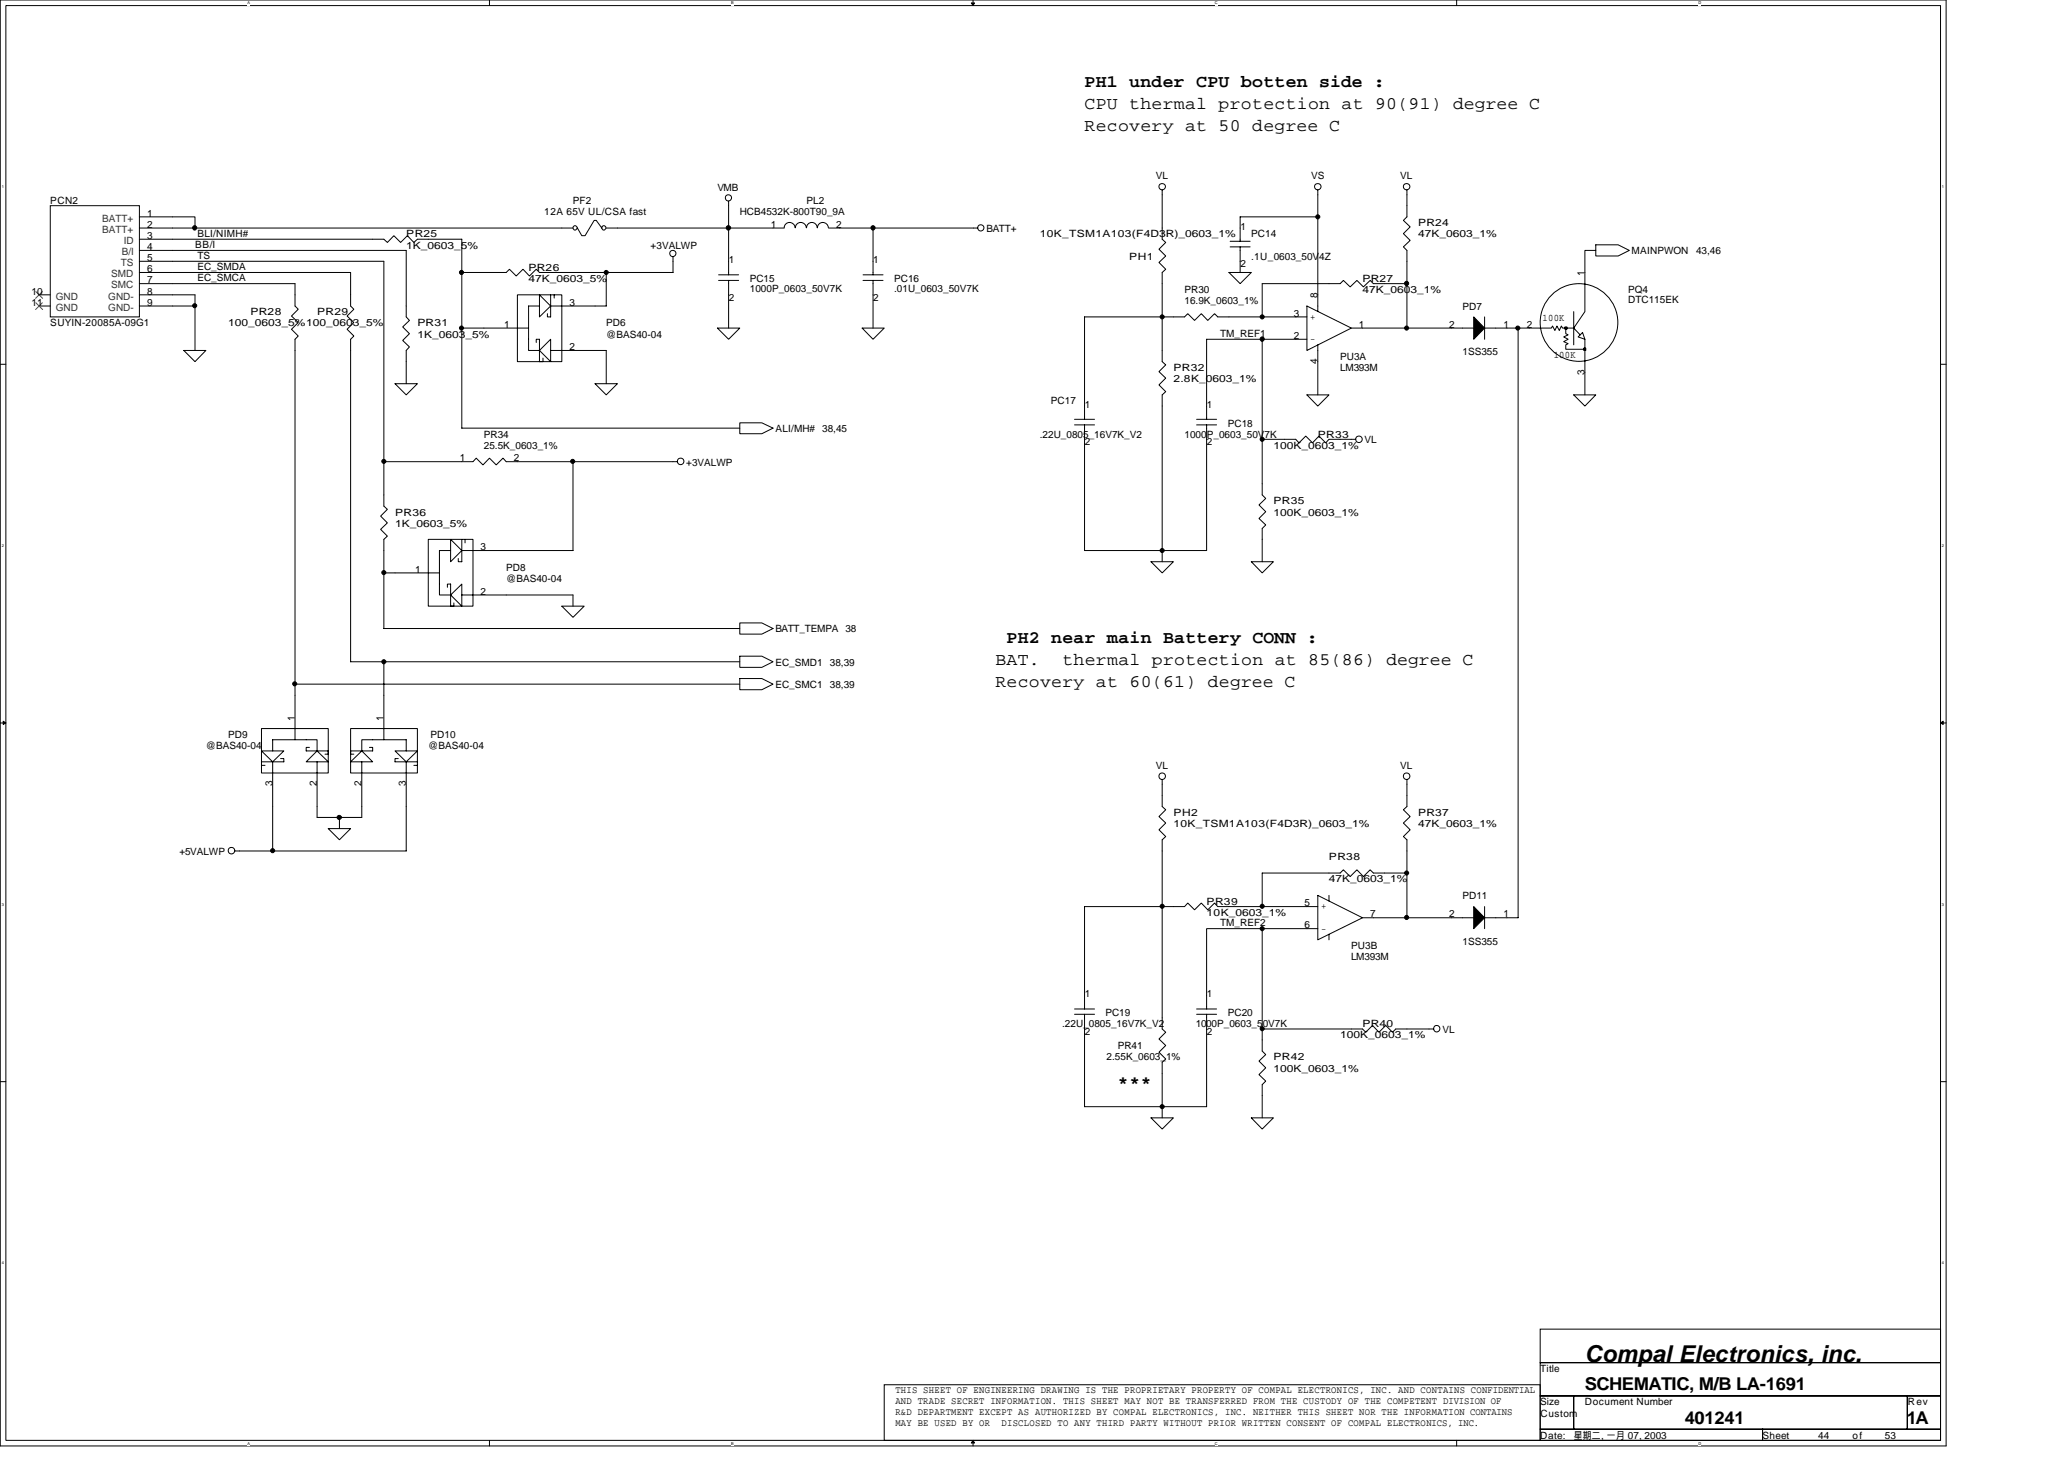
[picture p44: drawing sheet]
<svg xmlns="http://www.w3.org/2000/svg" width="297mm" height="210mm" viewBox="0 0 297 210" stroke-linecap="round" stroke-linejoin="round" font-family="sans-serif">
<defs><g id="words">
<text font-size="3.3" x="228.1" y="195.9">Compal Electronics, inc.</text>
<g font-size="2.5">
<text x="156.1" y="15.7">CPU thermal protection at 90(91) degree C</text>
<text x="156.1" y="12.5">PH1 under CPU botten side :</text>
<text x="156.1" y="18.9">Recovery at 50 degree C</text>
<text x="143.3" y="95.7">BAT.</text>
<text x="144.9" y="92.5">PH2 near main Battery CONN :</text>
<text x="152.9" y="95.7">thermal protection at 85(86) degree C</text>
<text x="143.3" y="98.9">Recovery at 60(61) degree C</text>
<text x="160.9" y="156.5">***</text>
<text x="228.1" y="200">SCHEMATIC, M/B LA-1691</text>
<text x="242.5" y="204.8">401241</text>
<text x="274.4" y="204.8">1A</text>
</g>
<g font-size="1.4">
<text x="7.2" y="29.4">PCN2</text>
<text x="82.5" y="29.4">PF2</text>
<text x="103.2" y="27.4">VMB</text>
<text x="116.1" y="29.4">PL2</text>
<text x="166.3" y="25.8">VL</text>
<text x="188.7" y="25.8">VS</text>
<text x="201.5" y="25.8">VL</text>
<text x="21.2" y="31.2">1</text>
<text x="21.2" y="32.8">2</text>
<text x="21.2" y="36">4</text>
<text x="21.2" y="34.4">3</text>
<text x="28.1" y="35.7">BB/I</text>
<text x="28.4" y="34.1">BLI/NIMH#</text>
<text x="58.5" y="34.2">PR25</text>
<text x="58.5" y="35.8">1K_0603_5%</text>
<text x="78.3" y="30.9">12A 65V UL/CSA fast</text>
<text x="93.6" y="35.8">+3VALWP</text>
<text x="106.5" y="30.9">HCB4532K-800T90_9A</text>
<text x="111" y="32.8">1</text>
<text x="120.4" y="32.8">2</text>
<text x="142" y="33.4">BATT+</text>
<text x="149.6" y="34.2">10K_TSM1A103(F4D3R)_0603_1%</text>
<text x="178.5" y="33">1</text>
<text x="180.1" y="34.2">PC14</text>
<text x="204.1" y="32.6">PR24</text>
<text x="204.1" y="34.2">47K_0603_1%</text>
<text x="21.2" y="37.5">5</text>
<text x="21.2" y="39.2">6</text>
<text x="21.2" y="40.8">7</text>
<text x="28.4" y="40.5">EC_SMCA</text>
<text x="28.4" y="38.9">EC_SMDA</text>
<text x="28.4" y="37.3">TS</text>
<text x="76.1" y="38.9">PR26</text>
<text x="76.1" y="40.6">47K_0603_5%</text>
<text x="104.9" y="37.8">1</text>
<text x="107.9" y="40.6">PC15</text>
<text x="107.9" y="42">1000P_0603_50V7K</text>
<text x="125.7" y="37.8">1</text>
<text x="128.7" y="40.6">PC16</text>
<text x="128.7" y="42">.01U_0603_50V7K</text>
<text x="162.5" y="37.4">PH1</text>
<text x="178.5" y="38.5">2</text>
<text x="180.1" y="37.4">.1U_0603_50V4Z</text>
<text x="196.1" y="40.6">PR27</text>
<text x="228" y="39.7" transform="rotate(-90 228 39.7)">1</text>
<text x="234.8" y="36.6">MAINPWON</text>
<text x="244.1" y="36.6">43,46</text>
<text x="4.5" y="42.4">10</text>
<text x="4.5" y="44">11</text>
<text x="7.2" y="46.9">SUYIN-20085A-09G1</text>
<text x="21.2" y="44">9</text>
<text x="21.2" y="42.4">8</text>
<text x="32.8" y="46.9">100_0603_5%100_0603_5%</text>
<text x="36.1" y="45.4">PR28</text>
<text x="45.6" y="45.4">PR29</text>
<text x="60.1" y="46.9">PR31</text>
<text x="72.6" y="47.2">1</text>
<text x="82" y="44">3</text>
<text x="87.2" y="46.9">PD6</text>
<text x="104.9" y="43.3">2</text>
<text x="125.7" y="43.3">2</text>
<text x="170.5" y="42.2">PR30</text>
<text x="170.5" y="43.8">16.9K_0603_1%</text>
<text x="186.2" y="45.6">3</text>
<text x="188.5" y="46">+</text>
<text x="189.6" y="42.9" transform="rotate(-90 189.6 42.9)">8</text>
<text x="195.6" y="47.2">1</text>
<text x="196.1" y="42.2">47K_0603_1%</text>
<text x="208.6" y="47.2">2</text>
<text x="210.5" y="44.6">PD7</text>
<text x="216.4" y="47.2">1</text>
<text x="219.7" y="47.2">2</text>
<text x="222" y="46.1">100K</text>
<text x="234.3" y="42.2">PQ4</text>
<text x="234.3" y="43.6">DTC115EK</text>
<text x="60.1" y="48.6">1K_0603_5%</text>
<text x="82" y="50.4">2</text>
<text x="87.2" y="48.6">@BAS40-04</text>
<text x="168.9" y="53.4">PR32</text>
<text x="175.6" y="48.5">TM_REF1</text>
<text x="186.2" y="48.8">2</text>
<text x="188.5" y="49.2">-</text>
<text x="189.6" y="52.3" transform="rotate(-90 189.6 52.3)">4</text>
<text x="192.9" y="51.8">PU3A</text>
<text x="192.9" y="53.4">LM393M</text>
<text x="210.5" y="51.1">1SS355</text>
<text x="223.6" y="51.4">100K</text>
<text x="228" y="53.9" transform="rotate(-90 228 53.9)">3</text>
<text x="151.3" y="58.2">PC17</text>
<text x="156.1" y="58.6">1</text>
<text x="168.9" y="54.9">2.8K_0603_1%</text>
<text x="173.7" y="58.6">1</text>
<text x="69.6" y="62.9">PR34</text>
<text x="69.6" y="64.6">25.5K_0603_1%</text>
<text x="111.6" y="62.2">ALI/MH#</text>
<text x="118.3" y="62.2">38,45</text>
<text x="149.6" y="62.9">.22U_0805_16V7K_V2</text>
<text x="156.1" y="64.1">2</text>
<text x="170.5" y="62.9">1000P_0603_50V7K</text>
<text x="173.7" y="64.1">2</text>
<text x="176.7" y="61.4">PC18</text>
<text x="183.3" y="64.6">100K_0603_1%</text>
<text x="189.6" y="62.9">PR33</text>
<text x="196.4" y="63.8">VL</text>
<text x="66.2" y="66.4">1</text>
<text x="74" y="66.4">2</text>
<text x="98.8" y="67">+3VALWP</text>
<text x="56.9" y="74.2">PR36</text>
<text x="56.9" y="75.8">1K_0603_5%</text>
<text x="183.3" y="72.6">PR35</text>
<text x="183.3" y="74.2">100K_0603_1%</text>
<text x="59.7" y="82.4">1</text>
<text x="69.2" y="79.2">3</text>
<text x="72.9" y="82.2">PD8</text>
<text x="72.9" y="83.8">@BAS40-04</text>
<text x="69.2" y="85.6">2</text>
<text x="111.6" y="91">BATT_TEMPA 38</text>
<text x="111.6" y="95.8">EC_SMD1</text>
<text x="119.4" y="95.8">38,39</text>
<text x="111.6" y="99">EC_SMC1</text>
<text x="119.4" y="99">38,39</text>
<text x="29.6" y="107.8">@BAS40-04</text>
<text x="32.8" y="106.2">PD9</text>
<text x="42.4" y="103.7" transform="rotate(-90 42.4 103.7)">1</text>
<text x="55.2" y="103.7" transform="rotate(-90 55.2 103.7)">1</text>
<text x="61.6" y="107.8">@BAS40-04</text>
<text x="62" y="106.2">PD10</text>
<text x="39.2" y="113.1" transform="rotate(-90 39.2 113.1)">3</text>
<text x="45.6" y="113.1" transform="rotate(-90 45.6 113.1)">2</text>
<text x="52" y="113.1" transform="rotate(-90 52 113.1)">2</text>
<text x="58.4" y="113.1" transform="rotate(-90 58.4 113.1)">3</text>
<text x="166.3" y="110.7">VL</text>
<text x="201.5" y="110.7">VL</text>
<text x="168.9" y="119">10K_TSM1A103(F4D3R)_0603_1%</text>
<text x="168.9" y="117.4">PH2</text>
<text x="204.1" y="117.4">PR37</text>
<text x="204.1" y="119">47K_0603_1%</text>
<text x="25.8" y="123">+5VALWP</text>
<text x="191.3" y="123.8">PR38</text>
<text x="173.6" y="130.2">PR39</text>
<text x="173.6" y="131.8">10K_0603_1%</text>
<text x="187.7" y="130.4">5</text>
<text x="190.2" y="130.8">+</text>
<text x="191.3" y="127">47K_0603_1%</text>
<text x="197.2" y="132">7</text>
<text x="208.6" y="132">2</text>
<text x="210.5" y="129.4">PD11</text>
<text x="216.4" y="132">1</text>
<text x="175.6" y="133.3">TM_REF2</text>
<text x="187.7" y="133.6">6</text>
<text x="190.2" y="134">-</text>
<text x="194.5" y="136.6">PU3B</text>
<text x="210.5" y="135.9">1SS355</text>
<text x="156.1" y="143.4">1</text>
<text x="173.7" y="143.4">1</text>
<text x="194.5" y="138.2">LM393M</text>
<text x="152.9" y="147.8">.22U_0805_16V7K_V2</text>
<text x="156.1" y="148.9">2</text>
<text x="159.1" y="146.2">PC19</text>
<text x="172.1" y="147.8">1000P_0603_50V7K</text>
<text x="173.7" y="148.9">2</text>
<text x="176.7" y="146.2">PC20</text>
<text x="192.9" y="149.4">100K_0603_1%</text>
<text x="196.1" y="147.8">PR40</text>
<text x="207.6" y="148.6">VL</text>
<text x="159.3" y="152.6">2.55K_0603_1%</text>
<text x="160.9" y="151">PR41</text>
<text x="183.3" y="152.6">PR42</text>
<text x="183.3" y="154.2">100K_0603_1%</text>
<text x="221.7" y="197.4">Title</text>
<text x="128.9" y="200.4">THIS SHEET OF ENGINEERING DRAWING IS THE PROPRIETARY PROPERTY OF COMPAL ELECTRONICS, INC. AND CONTAINS CONFIDENTIAL</text>
<text x="128.9" y="202">AND TRADE SECRET INFORMATION. THIS SHEET MAY NOT BE TRANSFERRED FROM THE CUSTODY OF THE COMPETENT DIVISION OF</text>
<text x="128.9" y="203.5">R&amp;D DEPARTMENT EXCEPT AS AUTHORIZED BY COMPAL ELECTRONICS, INC. NEITHER THIS SHEET NOR THE INFORMATION CONTAINS</text>
<text x="221.7" y="202.2">Size</text>
<text x="221.7" y="203.8">Custom</text>
<text x="228.1" y="202.2">Document Number</text>
<text x="274.6" y="202.2">Rev</text>
<text x="128.9" y="205.1">MAY BE USED BY OR</text>
<text x="144.1" y="205.1">DISCLOSED TO ANY THIRD PARTY WITHOUT PRIOR WRITTEN CONSENT OF COMPAL ELECTRONICS, INC.</text>
<text x="221.7" y="207">Date:</text>
<text x="226.5" y="207">星期二 一月 07, 2003</text>
<text x="230.4" y="207">,</text>
<text x="253.7" y="207">Sheet</text>
<text x="261.7" y="207">44</text>
<text x="266.6" y="207">of</text>
<text x="271.3" y="207">53</text>
</g>
<g font-size="1.4" fill="#333">
<text x="14.7" y="31.9">BATT+</text>
<text x="14.7" y="33.5">BATT+</text>
<text x="17.8" y="35.1">ID</text>
<text x="16" y="39.9">SMD</text>
<text x="16" y="41.5">SMC</text>
<text x="17.4" y="38.3">TS</text>
<text x="17.5" y="36.7">B/I</text>
<text x="8" y="43.1">GND</text>
<text x="8" y="44.7">GND</text>
<text x="15.6" y="44.7">GND-</text>
<text x="15.6" y="43.1">GND-</text>
</g>
<g font-size=".6">
<text x="35.6" y=".6">A</text>
<text x="105.2" y=".6">B</text>
<text x="174.8" y=".6">C</text>
<text x="244.4" y=".6">D</text>
<text x=".3" y="27.1">1</text>
<text x="279.5" y="27.1">1</text>
<text x=".3" y="78.7">2</text>
<text x="279.5" y="78.7">2</text>
<text x=".3" y="130.3">3</text>
<text x="279.5" y="130.3">3</text>
<text x=".3" y="181.9">4</text>
<text x="279.5" y="181.9">4</text>
<text x="35.6" y="207.9">A</text>
<text x="105.2" y="207.9">B</text>
<text x="174.8" y="207.9">C</text>
<text x="244.4" y="207.9">D</text>
</g>
</g></defs>
<path d="M0 0h280.1v208h-280.1zM.8 .8h278.5v206.4h-278.5z" fill="none" stroke="#000" stroke-width=".14"/>
<g fill="#fff">
<path d="M35.6 .1h.3v.7h-.3z"/>
<path d="M35.6 207.3h.3v.7h-.3z"/>
</g>
<path d="M70.4 0v.8M70.4 207.2v.8" fill="none" stroke="#000" stroke-width=".14"/>
<g fill="#fff">
<path d="M105.2 .1h.4v.7h-.4z"/>
<path d="M105.2 207.3h.4v.7h-.4z"/>
</g>
<path d="M140 0v.8M140 207.2v.8" fill="none" stroke="#000" stroke-width=".14"/>
<path d="M139.8 .4h.4l-.2 .4zM140 207.2l.2 .4h-.4z" fill="#000" stroke="#000" stroke-width=".14"/>
<g fill="#fff">
<path d="M174.8 .1h.4v.7h-.4z"/>
<path d="M174.8 207.3h.4v.7h-.4z"/>
</g>
<path d="M209.6 0v.8M209.6 207.2v.8" fill="none" stroke="#000" stroke-width=".14"/>
<g fill="#fff">
<path d="M244.4 .1h.4v.7h-.4z"/>
<path d="M244.4 207.3h.4v.7h-.4z"/>
<path d="M.3 26.6h.2v.6h-.2z"/>
<path d="M279.5 26.6h.3v.6h-.3z"/>
<path d="M.3 78.2h.2v.6h-.2z"/>
<path d="M279.5 78.2h.3v.6h-.3z"/>
</g>
<path d="M0 52.4h.8M279.3 52.4h.8" fill="none" stroke="#000" stroke-width=".14"/>
<g fill="#fff">
<path d="M.3 129.8h.2v.6h-.2z"/>
<path d="M279.5 129.8h.3v.6h-.3z"/>
</g>
<path d="M0 104h.8M279.3 104h.8" fill="none" stroke="#000" stroke-width=".14"/>
<path d="M.5 103.8l.3 .2-.3 .2zM279.3 104l.4-.2v.4z" fill="#000" stroke="#000" stroke-width=".14"/>
<g fill="#fff">
<path d="M.3 181.4h.2v.6h-.2z"/>
<path d="M279.5 181.4h.3v.6h-.3z"/>
</g>
<g fill="none" stroke="#000" stroke-width=".14">
<path d="M7.2 29.6h12.9v16h-12.9zM20.1 31.2h8v1.6h-8M20.1 37.6h35.1v35.2l.5 .5-.9 1 .9 .9-.9 1 .9 .9-.5 .5v12.8h51.3M20.1 39.2h30.4v4.8l.4 .5-.9 1 .9 .9-.9 1 .9 .9-.4 .5v46.4h56M20.1 36h38.4v9.6l.4 .5-.9 .9 .9 1-.9 1 .9 .9-.4 .5v4.8M20.1 34.4h35.1l.5 .5 1-1 1 1 .9-1 1 1 .5-.5h6.4v27.2h40M28.1 32.8h54.4M83.1 32.8l.6 1.1h.5l1.3-2.2h.3l.8 1.1M87.2 39.2v4.8h-8M87.2 32.8h25.7M96.9 37v2.2h-19.3l-.4-.5-1 1-.9-1-1 1-1-1-.4 .5h-6.4M103.4 39.5h2.9"/>
<path d="M104.9 29v10.5M112.9 32.8a.78 .78 0 0 1 .7-.8 .78 .78 0 0 1 .8 .8M114.5 32.8a.78 .78 0 0 1 .7-.8 .78 .78 0 0 1 .8 .8M116.1 32.8a.76 .76 0 0 1 .7-.8 .76 .76 0 0 1 .8 .8M117.6 32.8a.78 .78 0 0 1 .8-.8 .78 .78 0 0 1 .8 .8M119.2 32.8h21.5M124.2 39.5h2.9M125.6 32.8v6.7M167.3 27.3v7.1l.5 .5-1 1 1 .9-1 1 1 .9-.5 .5v12.8l.5 .5-1 1 1 .9-1 1 1 .9-.5 .5v24M176.9 39.2h3.2l-1.6 1.6zM177 35.5h2.9M177 34.7h2.9"/>
<path d="M178.5 35.5v3.7M189.7 27.3v17.5M189.7 31.2h-11.2v3.5M202.5 27.3v3.9l-.5 .5 .9 .9-.9 1 .9 1-.9 .9 .5 .5v11.2M229.7 36h-1.6v8.8l-1.6 2.4M229.7 35.2h3.2l1.6 .8-1.6 .8h-3.2zM5.6 44h1.6M5.6 42.4h1.6M20.1 42.4h8v1.6h-8M20.1 40.8h22.4v3.2l.4 .5-1 1 1 .9-1 1 1 .9-.4 .5v57.6M26.5 50.4h3.1l-1.5 1.6zM28.1 44v6.4"/>
<path d="M56.9 55.2h3.2l-1.6 1.6zM66.5 47.2h9.6M74.5 42.4h6.4v9.6h-6.4zM77.2 49.3v-.5h.4v3.2h.5v-.5M77.6 44h-1.5v6.4h1.5M77.6 50.4l1.6-1.6v3.2zM77.6 42.4l1.6 1.6-1.6 1.6zM79.2 42.4v3.2h-.4v-.5M79.2 50.4h8v4.8M79.8 42.4v.5M85.6 55.2h3.3l-1.7 1.6zM103.2 47.2h3.3l-1.6 1.6z"/>
<path d="M103.4 40.3h2.9M104.9 40.3v6.9M124.1 47.2h3.2l-1.7 1.6zM124.2 40.3h2.9M125.6 40.3v6.9M181.6 48.8v22.4l.6 .5-1 .9 1 1-1 1 1 .9-.6 .5v4.8M188.1 56.8h3.2l-1.6 1.6zM188.1 45.6h-12.8l-.5-.5-1 1-.9-1-1 1-1-1-.4 .5h-14.4v14.7M188.1 44l6.4 3.2-6.4 3.2zM188.1 48.8h-14.5v11.5M189.7 49.6v7.2M194.5 47.2h17.6"/>
<path d="M202.5 40.8h-4.8l-.5-.5-1 1-.9-1-1 1-1-1-.4 .5h-11.3v4.8M213.7 47.2h4.8v84.8h-4.8M213.7 45.6v3.2M218.5 47.2h4.8l.1-.3 .4 .6 .3-.6 .3 .6 .3-.6 .2 .3h1.6M225.2 47h.3v.4h-.3zM225.3 47.2v.8l.4 .2-.7 .3 .7 .3-.7 .3 .7 .3-.4 .2v.6h2.8M226.5 56.8h3.2l-1.6 1.6zM226.5 47.2l.9 1M226.5 44.8v4.8M227.8 47.8l.3 1-1-.3zM227.9 50.1h.3v.3h-.3zM228.1 48.8v8"/>
<path d="M55.2 66.4h12.9l.4-.5 1 1 .9-1 1 1 1-1 .5 .5h24.6M61.6 77.6h6.5v9.6h-6.5zM64.9 79.2h-1.7v6.4h1.7M64.9 77.6l1.6 1.6-1.6 1.6zM66.5 77.6v3.2h-.5v-.5M66.9 77.6v.5M82.5 66.4v12.8h-16M106.5 60.8h3.1l1.6 .8-1.6 .8h-3.1zM154.6 61.1h2.9M154.6 60.3h2.9M156.1 61.1v18.1h17.5v-18.1M172.2 61.1h2.9"/>
<path d="M172.2 60.3h2.9M181.6 63.2h4.9l.4 .5 1-1 1 1 .9-1 1 1 .5-.5h3.8M42.5 98.4h64M55.2 95.2v11.2M55.2 82.4h8M64.4 84.5v-.5h.5v3.2h.4v-.5M64.9 85.6l1.6-1.6v3.2zM66.5 85.6h16v1.6M80.9 87.2h3.2l-1.6 1.6zM106.5 97.6h3.1l1.6 .8-1.6 .8h-3.1zM106.5 89.6h3.1l1.6 .8-1.6 .8h-3.1zM106.5 94.4h3.1l1.6 .8-1.6 .8h-3.1z"/>
<path d="M165.6 80.8h3.3l-1.6 1.6zM180.1 80.8h3.2l-1.7 1.6zM37.6 104.8h9.6v6.4h-9.6zM37.6 108h3.2l-1.6 1.6zM37.6 110.1h.5M39.2 108v-1.6h6.4v1.6M39.2 109.6v12.8M40.4 109.1h.4v.5h-3.2M44.5 107.5h-.4v.5h3.1v.5h-.4M45.6 108l1.6 1.6h-3.1zM45.6 109.6v8h6.5v-8M47.2 119.2h3.3l-1.7 1.6z"/>
<path d="M48.8 117.6v1.6M50.5 104.8h9.6v6.4h-9.6zM50.5 109.6l1.6-1.6 1.5 1.6zM52.1 108v-1.6h6.4v1.6M53.2 107.5h.4v.5h-3.1v.5h.4M56.9 108h3.2l-1.6 1.6zM57.3 109.1h-.4v.5h3.2M58.5 109.6v12.8h-24.7M59.6 110.1h.5M167.3 112.2v3.8l.5 .5-1 1 1 .9-1 1 1 1-.5 .4v27.2l.5 .5-1 1 1 .9-1 1 1 1-.5 .4v8M202.5 112.2v3.8l-.5 .5 .9 1-.9 .9 .9 1-.9 1 .5 .4v11.2M181.6 133.6h-8v11.6"/>
<path d="M181.6 133.6v17.6l.6 .5-1 1 1 .9-1 1 1 .9-.6 .5v4.8M181.6 133.6h8.1M189.7 128.8l6.4 3.2-6.4 3.2zM189.7 130.4h-14.4l-.5-.5-1 1-.9-1-1 1-1-1-.4 .5h-14.4v14.8M191.3 128.8v.8M191.3 134.4v.8M196.1 132h16M202.5 125.6h-4.8l-.5-.5-1 1-.9-1-1 1-1-1-.4 .5h-11.3v4.8M213.7 130.4v3.2M0 155.6h.8M154.6 145.9h2.9M154.6 145.2h2.9"/>
<path d="M156.1 145.9v13.3h17.5v-13.3M172.2 145.9h2.9M172.2 145.2h2.9M181.6 148h14.5l.5 .5 .9-1 1 1 .9-1 1 1 .5-.5h5.4M279.3 155.6h.8M165.6 160.8h3.3l-1.6 1.6zM180.1 160.8h3.2l-1.7 1.6zM127.3 199.2h94.4v8h-94.4zM221.7 191.2h57.6v4.8h-57.6zM221.7 196h57.6v4.8h-57.6zM221.7 200.8h4.8v4.8h-4.8zM221.7 205.6h32v1.6h-32z"/>
<path d="M226.5 200.8h48v4.8h-48zM253.7 205.6h25.6v1.6h-25.6zM274.5 200.8h4.8v4.8h-4.8z"/>
<circle cx="82.7" cy="32.8" r=".31"/>
<circle cx="86.9" cy="32.8" r=".31"/>
<circle cx="96.8" cy="36.5" r=".45"/>
<circle cx="104.8" cy="28.5" r=".45"/>
<circle cx="141.1" cy="32.8" r=".45"/>
<circle cx="167.3" cy="26.9" r=".46"/>
<circle cx="189.7" cy="26.9" r=".46"/>
<circle cx="202.4" cy="26.9" r=".46"/>
<circle cx="227.2" cy="46.4" r="5.6"/>
<circle cx="97.9" cy="66.4" r=".47"/>
<circle cx="195.6" cy="63.2" r=".47"/>
<circle cx="167.2" cy="111.7" r=".47"/>
<circle cx="202.4" cy="111.7" r=".47"/>
<circle cx="33.3" cy="122.4" r=".47"/>
<circle cx="206.8" cy="148" r=".46"/>
</g>
<g fill="#000" stroke="#000" stroke-width=".14">
<path d="M212.1 45.6l1.6 1.6-1.6 1.6z" fill-rule="evenodd"/>
<path d="M212.1 130.4l1.6 1.6-1.6 1.6z" fill-rule="evenodd"/>
<circle cx="28" cy="32.8" r=".31"/>
<circle cx="66.4" cy="39.2" r=".3"/>
<circle cx="87.2" cy="39.2" r=".3"/>
<circle cx="104.8" cy="32.8" r=".32"/>
<circle cx="125.6" cy="32.8" r=".31"/>
<circle cx="189.7" cy="31.2" r=".3"/>
<circle cx="28" cy="44" r=".3"/>
<circle cx="66.4" cy="47.2" r=".3"/>
<circle cx="167.3" cy="45.6" r=".3"/>
<circle cx="181.6" cy="48.8" r=".31"/>
<circle cx="181.6" cy="45.6" r=".3"/>
<circle cx="202.4" cy="40.8" r=".31"/>
<circle cx="202.4" cy="47.2" r=".3"/>
<circle cx="218.4" cy="47.2" r=".3"/>
<circle cx="55.2" cy="66.4" r=".3"/>
<circle cx="82.4" cy="66.4" r=".3"/>
<circle cx="167.3" cy="79.2" r=".3"/>
<circle cx="181.6" cy="63.2" r=".3"/>
<circle cx="42.4" cy="98.4" r=".3"/>
<circle cx="55.2" cy="82.4" r=".3"/>
<circle cx="55.2" cy="95.2" r=".3"/>
<circle cx="48.8" cy="117.6" r=".31"/>
<circle cx="39.2" cy="122.4" r=".3"/>
<circle cx="167.3" cy="130.4" r=".3"/>
<circle cx="181.6" cy="130.4" r=".3"/>
<circle cx="181.6" cy="133.6" r=".3"/>
<circle cx="202.4" cy="125.6" r=".3"/>
<circle cx="202.4" cy="132" r=".3"/>
<circle cx="167.3" cy="159.2" r=".3"/>
<circle cx="181.6" cy="148" r=".3"/>
</g>
<path d="M5.2 42l.9 .9M5.2 43.6l.9 .9M6.1 42l-1 .9M6.1 43.6l-1 .9" fill="none" stroke="#4c4c4c" stroke-width=".14"/>
<use href="#words"/>
</svg>
